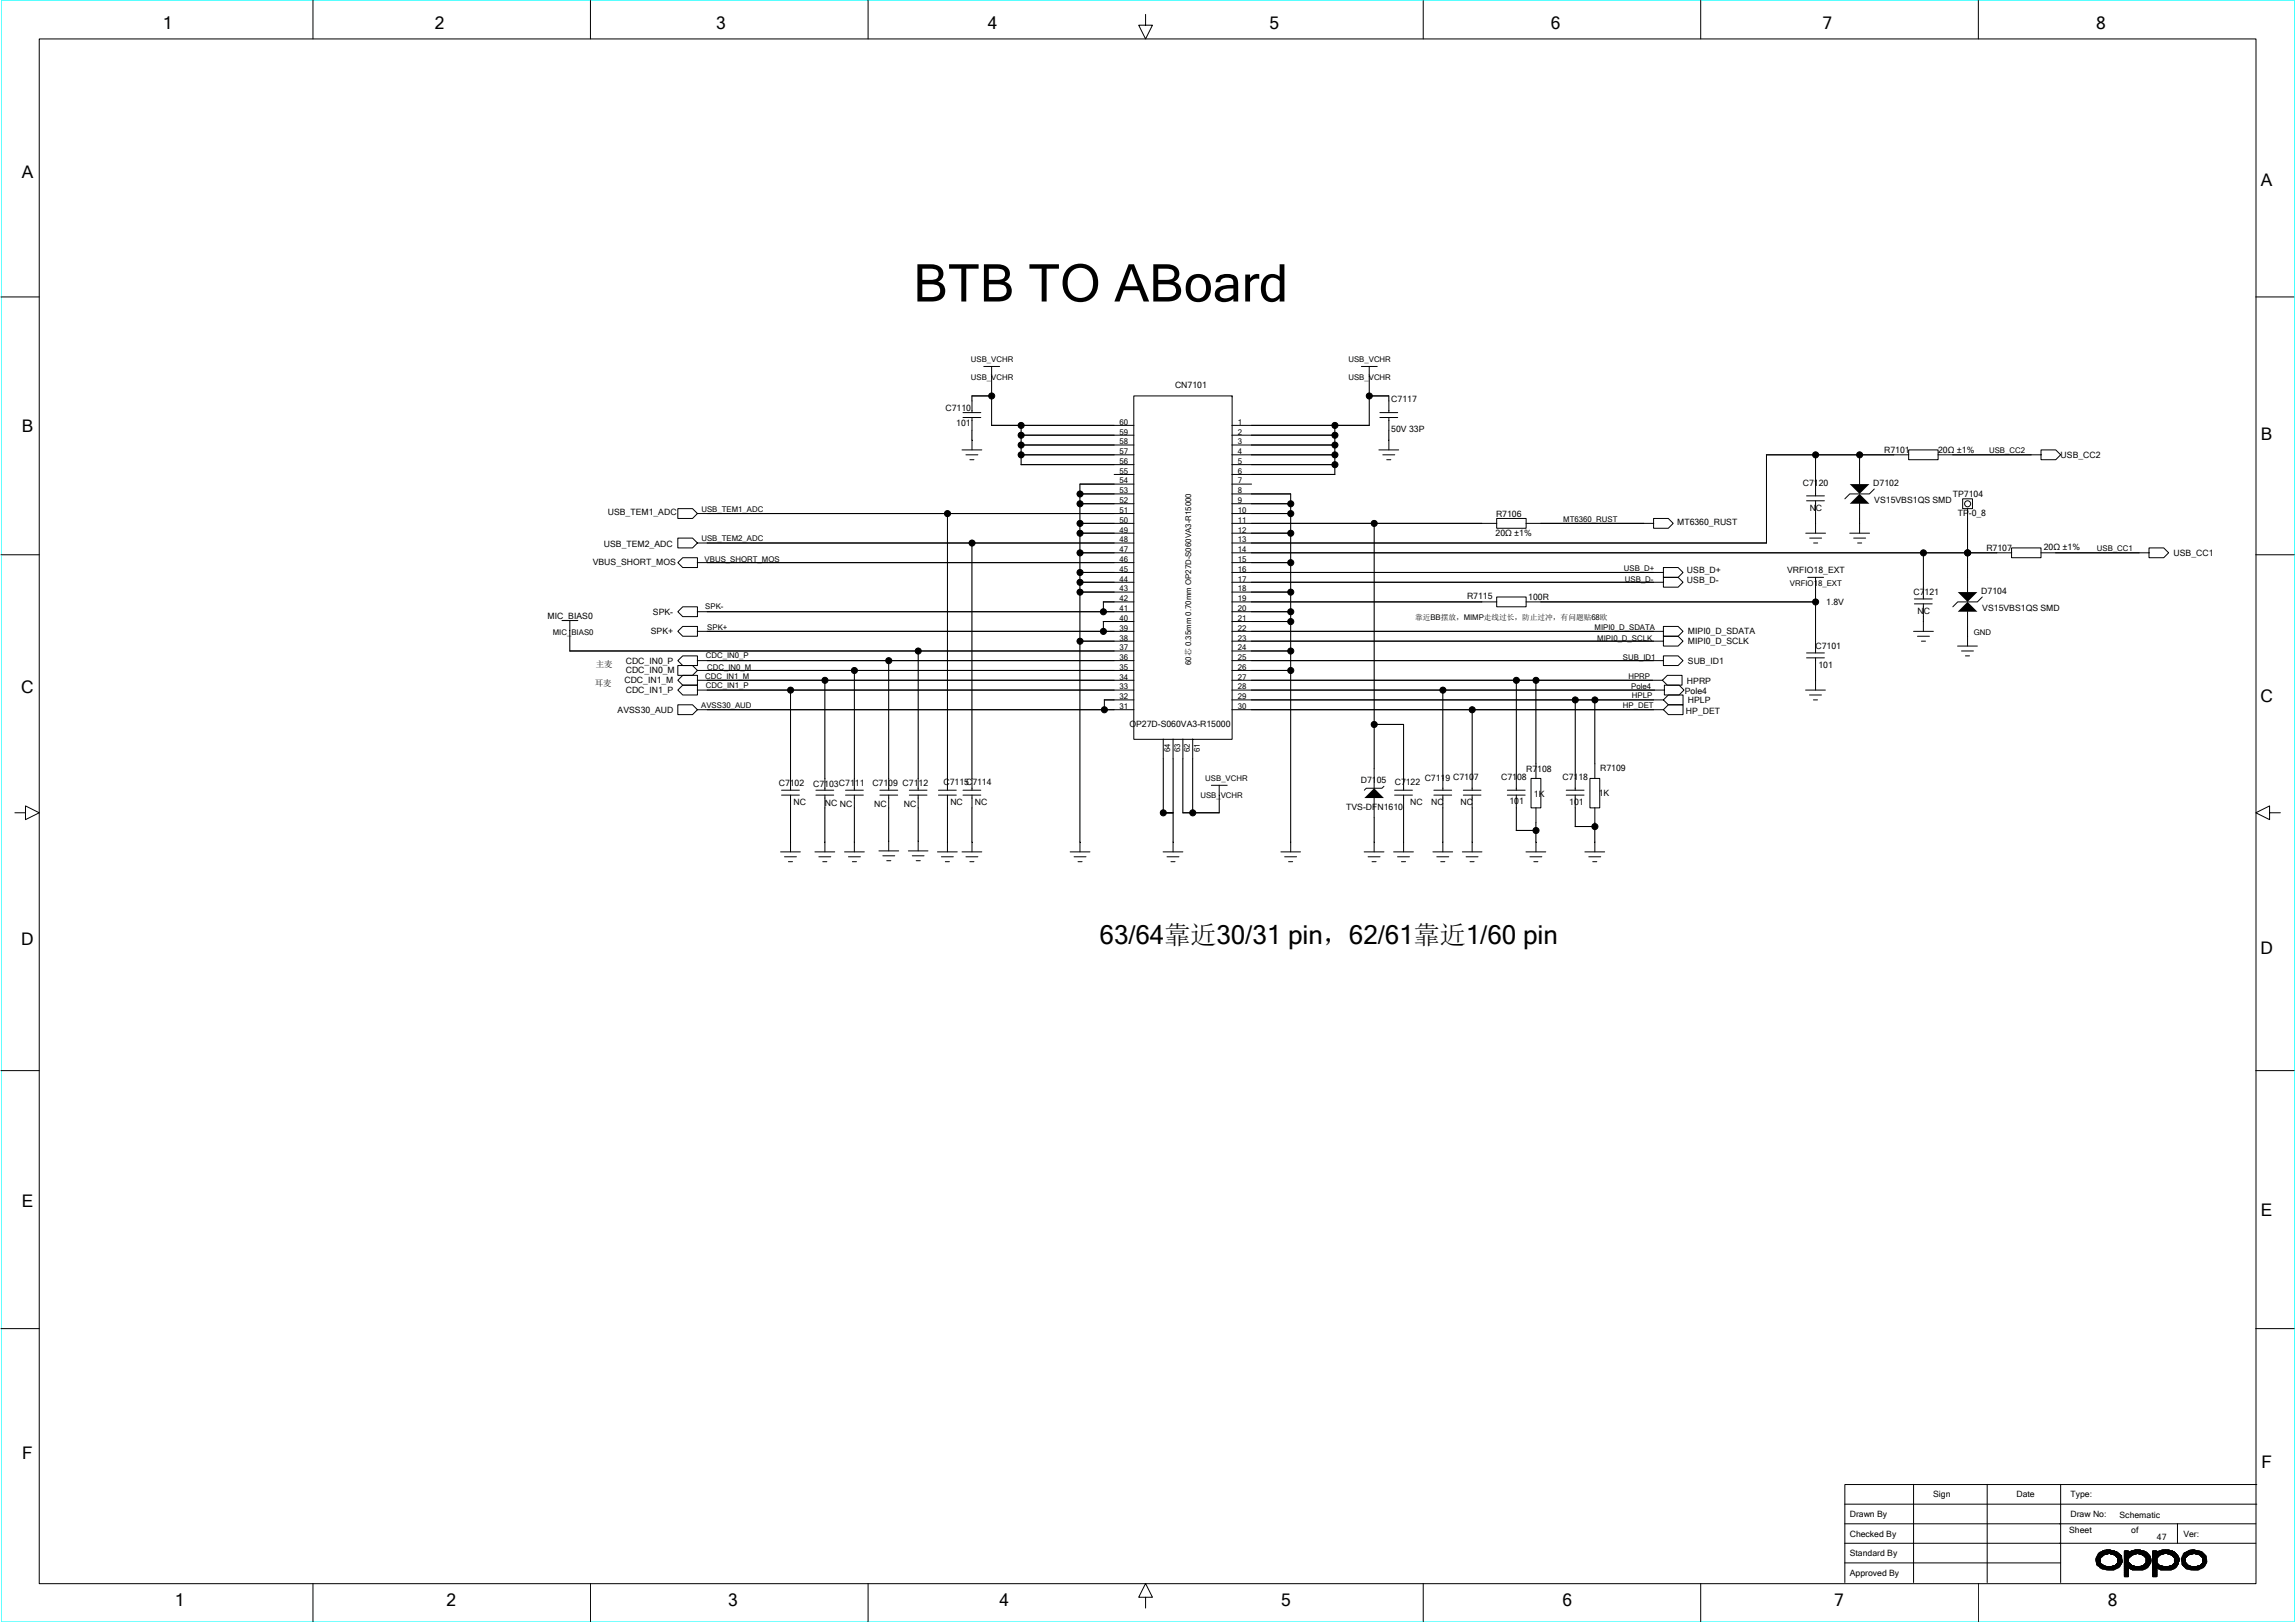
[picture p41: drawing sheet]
<svg xmlns="http://www.w3.org/2000/svg" width="297mm" height="210mm" viewBox="0 0 297 210" stroke-linecap="round" stroke-linejoin="round" font-family="sans-serif">
<defs><g id="words">
<text font-size="6.7" x="118.1" y="39">BTB TO ABoard</text>
<text font-size="3.4" x="142.3" y="122.2">63/64靠近30/31 pin，62/61靠近1/60 pin</text>
<g font-size="2.2">
<text x="21.1" y="3.8">1</text>
<text x="56.2" y="3.8">2</text>
<text x="92.7" y="3.8">3</text>
<text x="127.8" y="3.8">4</text>
<text x="164.2" y="3.8">5</text>
<text x="200.6" y="3.8">6</text>
<text x="235.8" y="3.8">7</text>
<text x="271.2" y="3.8">8</text>
<text x="2.8" y="23">A</text>
<text x="292.5" y="24.1">A</text>
<text x="2.8" y="55.8">B</text>
<text x="292.5" y="57">B</text>
<text x="2.7" y="89.7">C</text>
<text x="292.4" y="90.8">C</text>
<text x="2.7" y="122.3">D</text>
<text x="292.4" y="123.5">D</text>
<text x="2.8" y="156.2">E</text>
<text x="292.5" y="157.3">E</text>
<text x="2.9" y="188.8">F</text>
<text x="292.6" y="189.9">F</text>
<text x="22.6" y="207.8">1</text>
<text x="57.8" y="207.8">2</text>
<text x="94.2" y="207.8">3</text>
<text x="129.3" y="207.8">4</text>
<text x="165.7" y="207.8">5</text>
<text x="202.2" y="207.8">6</text>
<text x="237.3" y="207.8">7</text>
<text x="272.7" y="207.8">8</text>
</g>
<g font-size="1.1">
<text x="122.3" y="53.1">C7110</text>
<text x="152" y="50.2">CN7101</text>
<text x="180" y="52">C7117</text>
<text x="123.7" y="55.2">101</text>
<text x="180" y="55.9">50V 33P</text>
<text x="243.8" y="58.6">R7101</text>
<text x="250.7" y="58.6">20Ω ±1%</text>
<text x="266.6" y="59.2">USB_CC2</text>
<text x="233.2" y="62.9">C7120</text>
<text x="242.4" y="62.9">D7102</text>
<text x="242.5" y="65">VS15VBS1QS SMD</text>
<text x="252.6" y="64.3">TP7104</text>
<text x="78.1" y="70.8">USB_TEM2_ADC</text>
<text x="78.6" y="66.6">USB_TEM1_ADC</text>
<text x="193.5" y="69.4">20Ω ±1%</text>
<text x="193.5" y="66.8">R7106</text>
<text x="217" y="67.9">MT6360_RUST</text>
<text x="234.1" y="66.1">NC</text>
<text x="253.3" y="66.8">TP-0_8</text>
<text x="257" y="71.2">R7107</text>
<text x="264.4" y="71.2">20Ω ±1%</text>
<text x="281.2" y="71.9">USB_CC1</text>
<text x="76.7" y="73.1">VBUS_SHORT_MOS</text>
<text x="189.8" y="77.5">R7115</text>
<text x="197.7" y="77.6">100R</text>
<text x="218.2" y="75.5">USB_D-</text>
<text x="218.2" y="74.2">USB_D+</text>
<text x="231.2" y="74.1">VRFIO18_EXT</text>
<text x="247.6" y="77">C7121</text>
<text x="256.3" y="76.9">D7104</text>
<text x="70.8" y="80.1">MIC_BIAS0</text>
<text x="84.2" y="82.1">SPK+</text>
<text x="84.5" y="79.5">SPK-</text>
<text x="218.4" y="83.4">MIPI0_D_SCLK</text>
<text x="218.4" y="82.1">MIPI0_D_SDATA</text>
<text x="234.9" y="84">C7101</text>
<text x="236.3" y="78.3">1.8V</text>
<text x="248.1" y="79.4">NC</text>
<text x="256.5" y="79">VS15VBS1QS SMD</text>
<text x="76.9" y="88.8">耳麦</text>
<text x="77.1" y="86.3">主麦</text>
<text x="80.8" y="88.4">CDC_IN1_M</text>
<text x="81" y="89.7">CDC_IN1_P</text>
<text x="81" y="85.9">CDC_IN0_P</text>
<text x="81" y="87.1">CDC_IN0_M</text>
<text x="218" y="89.8">Pole4</text>
<text x="218.2" y="88.5">HPRP</text>
<text x="218.4" y="85.9">SUB_ID1</text>
<text x="235.3" y="86.4">101</text>
<text x="79.9" y="92.2">AVSS30_AUD</text>
<text x="146.1" y="94.1">OP27D-S060VA3-R15000</text>
<text x="218.1" y="92.4">HP_DET</text>
<text x="218.4" y="91">HPLP</text>
<text x="100.7" y="101.7">C7102</text>
<text x="105.2" y="101.9">C7103C7111</text>
<text x="112.9" y="101.7">C7109 C7112</text>
<text x="122.1" y="101.6">C7115C7114</text>
<text x="176.1" y="101.3">D7105</text>
<text x="180.4" y="101.6">C7122</text>
<text x="184.3" y="101.1">C7119 C7107</text>
<text x="194.2" y="100.9">C7108</text>
<text x="197.4" y="99.8">R7108</text>
<text x="202.1" y="101">C7118</text>
<text x="207" y="99.7">R7109</text>
<text x="102.7" y="104.1">NC</text>
<text x="106.7" y="104.3">NC NC</text>
<text x="113.1" y="104.4">NC</text>
<text x="116.9" y="104.4">NC</text>
<text x="123" y="104.1">NC</text>
<text x="126.1" y="104.1">NC</text>
<text x="174.2" y="104.8">TVS-DFN1610</text>
<text x="182.4" y="104.2">NC</text>
<text x="185.1" y="104.1">NC</text>
<text x="189" y="104.1">NC</text>
<text x="195.3" y="104">101</text>
<text x="198.5" y="103.1">1K</text>
<text x="203" y="104.1">101</text>
<text x="206.8" y="103">1K</text>
<text x="239.3" y="196.3">Drawn By</text>
<text x="250.1" y="193.7">Sign</text>
<text x="260.9" y="193.7">Date</text>
<text x="267.9" y="193.7">Type:</text>
<text x="267.9" y="196.3">Draw No:</text>
<text x="274.2" y="196.4">Schematic</text>
<text x="239.3" y="198.8">Checked By</text>
<text x="239.3" y="201.3">Standard By</text>
<text x="239.3" y="203.9">Approved By</text>
<text x="267.7" y="198.3">Sheet</text>
<text x="275.7" y="198.3">of</text>
<text x="279" y="199.2">47</text>
<text x="282.5" y="198.8">Ver:</text>
</g>
<g font-size="1">
<text x="125.6" y="46.9">USB_VCHR</text>
<text x="174.5" y="46.9">USB_VCHR</text>
<text x="125.6" y="49.1">USB_VCHR</text>
<text x="174.5" y="49.1">USB_VCHR</text>
<text x="144.8" y="54.9">60</text>
<text x="144.8" y="58.8">57</text>
<text x="144.8" y="56.2">59</text>
<text x="144.8" y="57.5">58</text>
<text x="160.1" y="54.9">1</text>
<text x="160.1" y="58.8">4</text>
<text x="160.1" y="57.5">3</text>
<text x="160.1" y="56.2">2</text>
<text x="257.3" y="58.6">USB_CC2</text>
<text x="144.8" y="61.3">55</text>
<text x="144.8" y="65.1">52</text>
<text x="144.8" y="60">56</text>
<text x="144.8" y="62.5">54</text>
<text x="144.8" y="63.8">53</text>
<text x="160.1" y="60">5</text>
<text x="160.1" y="61.3">6</text>
<text x="160.1" y="62.5">7</text>
<text x="160.1" y="63.8">8</text>
<text x="160.1" y="65.1">9</text>
<text x="90.7" y="66.2">USB_TEM1_ADC</text>
<text x="90.7" y="70">USB_TEM2_ADC</text>
<text x="144.8" y="68.9">49</text>
<text x="144.8" y="66.4">51</text>
<text x="144.8" y="67.6">50</text>
<text x="144.8" y="71.4">47</text>
<text x="144.8" y="70.2">48</text>
<text x="160.1" y="70.2">13</text>
<text x="160.1" y="66.4">10</text>
<text x="160.1" y="67.6">11</text>
<text x="160.1" y="68.9">12</text>
<text x="160.1" y="71.4">14</text>
<text x="202.2" y="67.5">MT6360_RUST</text>
<text x="271.3" y="71.3">USB_CC1</text>
<text x="91.2" y="72.7">VBUS_SHORT_MOS</text>
<text x="144.8" y="74">45</text>
<text x="144.8" y="77.8">42</text>
<text x="144.8" y="75.2">44</text>
<text x="144.8" y="76.5">43</text>
<text x="144.8" y="72.7">46</text>
<text x="160.1" y="77.8">19</text>
<text x="160.1" y="76.5">18</text>
<text x="160.1" y="75.2">17</text>
<text x="160.1" y="72.7">15</text>
<text x="160.1" y="74">16</text>
<text x="210.1" y="73.9">USB_D+</text>
<text x="210.2" y="75.2">USB_D-</text>
<text x="231.6" y="75.8">VRFIO18_EXT</text>
<text x="71.5" y="82.1">MIC_BIAS0</text>
<text x="91.2" y="78.8">SPK-</text>
<text x="91.5" y="81.5">SPK+</text>
<text x="144.8" y="81.6">39</text>
<text x="144.8" y="79.1">41</text>
<text x="144.8" y="80.3">40</text>
<text x="144.8" y="82.9">38</text>
<text x="160.1" y="82.9">23</text>
<text x="160.1" y="80.3">21</text>
<text x="160.1" y="79.1">20</text>
<text x="160.1" y="81.6">22</text>
<text x="183.1" y="80.2">靠近BB摆放，MIMP走线过长，防止过冲，有问题贴68欧</text>
<text x="206.3" y="81.5">MIPI0_D_SDATA</text>
<text x="206.6" y="82.9">MIPI0_D_SCLK</text>
<text x="255.4" y="82.1">GND</text>
<text x="91.2" y="87.8">CDC_IN1_M</text>
<text x="91.3" y="89.1">CDC_IN1_P</text>
<text x="91.3" y="85.1">CDC_IN0_P</text>
<text x="91.5" y="86.7">CDC_IN0_M</text>
<text x="144.8" y="89.2">33</text>
<text x="144.8" y="84.1">37</text>
<text x="144.8" y="87.9">34</text>
<text x="144.8" y="86.7">35</text>
<text x="144.8" y="85.4">36</text>
<text x="154.1" y="86.1" transform="rotate(-90 154.1 86.1)">60芯 0.35mm 0.70mm OP27D-S060VA3-R15000</text>
<text x="160.1" y="86.7">26</text>
<text x="160.1" y="87.9">27</text>
<text x="160.1" y="84.1">24</text>
<text x="160.1" y="85.4">25</text>
<text x="160.1" y="89.2">28</text>
<text x="210" y="85.4">SUB_ID1</text>
<text x="210.7" y="87.8">HPRP</text>
<text x="211" y="89.2">Pole4</text>
<text x="90.7" y="91.6">AVSS30_AUD</text>
<text x="144.8" y="90.5">32</text>
<text x="144.8" y="91.7">31</text>
<text x="160.1" y="91.7">30</text>
<text x="160.1" y="90.5">29</text>
<text x="210" y="91.6">HP_DET</text>
<text x="211.1" y="90.3">HPLP</text>
<text x="151.4" y="97.3" transform="rotate(-90 151.4 97.3)">64</text>
<text x="152.7" y="97.3" transform="rotate(-90 152.7 97.3)">63</text>
<text x="153.9" y="97.3" transform="rotate(-90 153.9 97.3)">62</text>
<text x="155.2" y="97.3" transform="rotate(-90 155.2 97.3)">61</text>
<text x="155.9" y="101">USB_VCHR</text>
<text x="155.3" y="103.3">USB_VCHR</text>
</g>
</g></defs>
<path d="M.1 0h296.8v209.8h-296.8z" fill="none" stroke="#0ff" stroke-width=".13"/>
<g fill="none" stroke="#000" stroke-width=".13">
<path d="M5.1 5h286.8v199.9h-286.8zM40.5 .1v4.9M76.4 .1v4.9M112.3 .1v4.9M148.2 1.9v1.4h.9l-.9 1.7-.9-1.7h.9M184.1 .1v4.9M220 .1v4.9M255.9 .1v4.9M.1 38.4h5M291.8 38.4h5M124.5 58.2h2.5M124.6 54h2.3"/>
<path d="M124.6 53.4h2.3M125 58.8h1.5M125.5 59.5h.5M125.7 51.2h2.6M125.7 51.2v2.2M125.7 54v4.2M127.3 47.4h2M128.3 47.4v7.7l18.4-.1M132.1 58.8h14.6M132.1 57.6h14.6M132.1 56.3h14.6M132.1 55v5.1h14.6"/>
<path d="M146.7 51.2h12.7v44.5h-12.7zM159.4 56.3h13.3M159.4 51.2h.1M172.7 58.8h-13.3M172.7 57.6h-13.3M172.7 55v6.4M176.1 47.4h2.1M177.1 51.2h2.6v2.2M177.1 47.4v7.7l-17.7-.1M178.4 58.2h2.6M178.5 54h2.3M178.5 53.4h2.3"/>
<path d="M178.9 58.8h1.5M179.4 59.5h.5M179.7 54v4.2M228.5 58.8h18.4M228.5 58.8v11.5M234.9 58.8v5.4M240.6 58.8v3.9M246.9 58.2h3.8v1.3h-3.8zM250.7 58.8h13.4M264.1 58.2h1.9l.6 .6-.6 .7h-1.9zM.1 71.8h5M87.7 65.8h1.9l.6 .6-.6 .7h-1.9z"/>
<path d="M87.7 69.6h1.9l.6 .7-.6 .6h-1.9zM88.3 78.5h1.9v1.3h-1.9l-.6-.7zM88.3 72.2h1.9v1.2h-1.9l-.6-.6zM90.2 66.4h56.5M90.2 79.1h56.5M90.2 72.8h56.5M90.2 70.3h56.5M122.6 66.4v35.8M125.7 70.3v31.9M139.7 75.3h7M139.7 74.1h7M139.7 71.5h7"/>
<path d="M139.7 67.7h7M139.7 69h7M139.7 76.6h7M139.7 63.9h7M139.7 65.2h7M139.7 62.6h7M139.7 62.6v47.6M144.1 61.4h2.6M146.7 77.9h-4v1.3M159.4 63.9h7.6v46.3M159.4 62.6h2.5M167 79.1h-7.6"/>
<path d="M167 72.8h-7.6M167 69h-7.6M167 66.4h-7.6M167 76.6h-7.6M167 65.2h-7.6M172.7 60.1h-13.3M172.7 61.4h-13.3M177.8 67.7v34.3M193.6 67.1h3.8v1.2h-3.8zM193.6 77.2h3.8v1.3h-3.8zM193.7 77.9h-34.3M193.7 67.7h-34.3"/>
<path d="M197.4 77.9h37.5M197.4 67.7h16.5M213.9 67.1h1.9l.7 .6-.7 .6h-1.9zM215.2 74.7h1.9l.6 .6-.6 .7h-1.9zM215.2 73.4h1.9l.6 .7-.6 .6h-1.9zM215.2 75.3h-55.8M215.2 74.1h-55.8M228.5 70.3h-69.1M233.6 69h2.6M233.7 64.8h2.3M233.7 64.2h2.3M233.9 74.7h2"/>
<path d="M234.1 69.6h1.6M234.6 70.3h.6M234.9 74.7v9.8M234.9 64.8v4.2M239.3 69h2.6M239.8 69.6h1.6M240.3 70.3h.6M240.6 65.2v3.8M242.5 63.3l-.7 .6h-2.5l-.6 .6M247.7 78.1h2.3M247.7 77.5h2.3M248.8 71.5v6"/>
<path d="M248.8 78.1v3.6M253.9 64.5h1.3v1.3h-1.3zM254.5 65.8v10.8M254.5 79.1v4.5M256.5 77.2l-.7 .7h-2.5l-.7 .6M260.2 70.9h3.9v1.3h-3.9zM260.3 71.5h-100.9M264 71.5h14M278 70.9h1.9l.7 .6-.7 .7h-1.9zM291.8 71.8h5M72.7 80.3h2.1M73.7 84.2h73"/>
<path d="M73.7 80.3v3.9M87.7 85.5l.6-.6h1.9v1.2h-1.9zM87.7 86.1h1.9l.6 .6-.6 .7h-1.9zM87.7 91.2h1.9l.6 .6-.6 .7h-1.9zM88.3 88.6h1.9v1.3h-1.9l-.6-.6zM88.3 87.4h1.9v1.2h-1.9l-.6-.6zM88.3 81h1.9v1.3h-1.9l-.6-.6zM90.2 85.5h56.5M90.2 86.7h56.5M90.2 81.7h56.5M90.2 91.8h56.5M90.2 89.3h56.5"/>
<path d="M90.2 88h56.5M102.3 89.3v12.9M106.7 88v14.2M110.5 86.7v15.5M115 85.5v16.7M118.8 84.2v18M139.7 83h7M146.7 90.6h-3.8v1.2M146.7 80.4h-4v1.3M150.5 95.6v9.6M151.8 95.6v14.6M153 95.6v9.6"/>
<path d="M154.3 95.6v9.6M167 86.7h-7.6M167 80.4h-7.6M167 84.2h-7.6M177.8 93.7h3.8v8.5M186.7 89.3v12.9M190.5 91.8v10.4M196.2 88v14.2M198.7 88v12.7M203.8 90.6v11.6M206.3 90.6v10.1M215.1 88h-55.7"/>
<path d="M215.2 82.3h1.9l.6 .7-.6 .6h-1.9zM215.2 81h1.9l.6 .7-.6 .6h-1.9zM215.2 84.9h1.9l.6 .6-.6 .6h-1.9zM215.2 85.5h-55.8M215.2 83h-55.8M215.2 81.7h-55.8M215.2 91.8h-55.8M215.2 90.6h-55.8M215.3 88.6h1.9l.7 .7-.7 .6h-1.9zM215.3 89.3h-55.9M215.7 87.4h1.9v1.2h-1.9l-.6-.6zM215.8 89.9h1.9v1.3h-1.9l-.6-.6z"/>
<path d="M215.8 91.2h1.9v1.3h-1.9l-.6-.7zM233.6 89.3h2.6M233.7 85.1h2.3M233.7 84.5h2.3M234.1 89.9h1.5M234.6 90.6h.5M234.9 85.1v4.2M247.6 81.7h2.5M248.1 82.3h1.5M248.6 83h.5M253.3 83.6h2.5M253.8 84.2h1.5"/>
<path d="M254.3 84.9h.5M1.9 105.2h1.4v-.9l1.8 .9-1.8 .8v-.8M101 110.2h2.5M101.1 102.9h2.3M101.1 102.2h2.3M101.5 110.8h1.5M102 111.5h.5M102.3 102.9v7.3M105.4 110.2h2.6M105.6 102.9h2.3M105.6 102.2h2.3M105.9 110.8h1.6"/>
<path d="M106.4 111.5h.6M106.7 102.9v7.3M109.3 110.2h2.5M109.4 102.9h2.3M109.4 102.2h2.3M109.8 110.8h1.5M110.3 111.5h.5M110.5 102.9v7.3M113.7 110.1h2.6M113.8 102.9h2.3M113.8 102.2h2.3M114.2 110.7h1.6"/>
<path d="M114.7 111.4h.5M115 102.9v7.2M117.5 110.1h2.6M117.6 102.9h2.3M117.6 102.2h2.3M118 110.7h1.5M118.5 111.4h.6M118.8 102.9v7.2M121.3 110.2h2.5M121.4 102.9h2.3M121.4 102.2h2.3M121.8 110.8h1.5"/>
<path d="M122.3 111.5h.5M122.6 102.9v7.3M124.5 110.2h2.5M124.6 102.9h2.3M124.6 102.2h2.3M125 110.8h1.5M125.5 111.5h.5M125.7 102.9v7.3M138.4 110.2h2.6M139 110.8h1.5M139.5 111.5h.5M150.5 105.2h1.3"/>
<path d="M150.5 110.2h2.5M151 110.8h1.5M151.5 111.5h.5M153 105.2h4.7M156.7 101.6h2.1M157.7 101.6v3.6M165.7 110.2h2.6M166.2 110.8h1.5M166.7 111.5h.5M176.5 110.2h2.5M177 110.8h1.5M177.5 111.5h.5"/>
<path d="M177.8 103.2v7M179 101.7l-.2 .3h-2l-.3 .2M180.3 110.2h2.6M180.4 102.9h2.3M180.4 102.2h2.3M180.8 110.8h1.5M181.3 111.5h.5M181.6 102.9v7.3M185.4 110.2h2.5M185.5 102.9h2.3M185.5 102.2h2.3M185.9 110.8h1.5"/>
<path d="M186.4 111.5h.5M186.7 102.9v7.3M189.2 110.2h2.5M189.3 102.9h2.3M189.3 102.2h2.3M189.7 110.8h1.5M190.2 111.5h.5M190.5 102.9v7.3M195 102.9h2.3M195 102.2h2.3M196.1 107.4h2.6M196.2 102.9v4.6"/>
<path d="M197.4 110.2h2.6M197.9 110.8h1.6M198.1 100.7h1.2v3.8h-1.2zM198.4 111.5h.6M198.7 104.5v5.7M202.6 102.9h2.3M202.6 102.2h2.3M203.8 106.9h2.5M203.8 102.9v4.1M205 110.2h2.6M205.5 110.8h1.6M205.7 100.7h1.3v3.8h-1.3z"/>
<path d="M206.1 111.5h.5M206.3 104.5v5.7M293.6 105.2v-.9l-1.8 .9 1.8 .8v-.8h1.4M.1 138.5h5M291.8 138.5h5M.1 171.9h5M291.8 171.9h5M238.7 194.6h53.3M247.6 192v12.7M257.1 192v12.7M266.6 192v12.7M281.7 197.1v2.6"/>
<path d="M291.8 199.7h-53.1M291.8 197.1h-53.1M292 192.1h-53.3v12.6M40.5 204.9v4.9M76.4 204.9v4.9M112.3 204.9v4.9M148.2 206.7h.9l-.9-1.8-.9 1.8h.9v1.3M184.1 204.9v4.9M220 204.9v4.9M238.7 202.2h27.9M255.9 204.9v4.9M271.1 201.6h.7"/>
<path d="M271.1 201.7h.6M271.1 201.8h.6M271.1 202h.6M271.1 202.1h.6M271.3 201.3h.8M271.3 202.3h.6M271.3 202.5h.8M271.3 202.2h.4M271.3 201.4v1.1M271.4 202.6h.8M271.4 202.5v-1.3v1.4h.7M271.5 202.2v.4h.8"/>
<path d="M271.5 200.9a2.21 2.21 0 0 1 3 .4l.1 .8-.4 .6-.8 .4h-.6l-.9-.1-.6-.5-.1-.8zM271.5 201v1.6v-1.5v.1M271.7 201.6l.5-.4 .6-.3 .8 .3 .4 .4v.6l-.4 .4-.8 .1-.6-.1-.5-.4zM271.7 200.9v1.8M271.7 200.8h2.2M271.8 200.8v.7M271.8 202.3v.5M271.9 202.5v.5h1.9M271.9 200.8v.6h-.6M272.1 202.4v.6M272.1 200.7v.5M272.1 200.7h1.4"/>
<path d="M272.2 200.7v.5h-.8M272.3 202.6v.4M272.3 200.7v.4M272.3 200.6h.8M272.4 202.7v.4M272.4 200.7v.4M272.5 203.1h1.1M272.6 202.7v.4M272.6 200.5v.6M272.7 202.7v.4M272.7 200.5v.6h-1.3M272.8 202.7v.4"/>
<path d="M272.8 200.5v.4M272.9 202.7v.4M272.9 200.5v.4M273.1 202.7v.4M273.1 200.5v.6h1.1M273.2 202.7v.4M273.2 200.7v.4M273.3 202.6v.5M273.3 200.7v.4M273.4 202.6h.9M273.4 202.6v.5M273.4 200.7v.4"/>
<path d="M273.4 201.2h1M273.6 202.6v.4M273.6 200.7v.5M273.7 200.8v.5h.8M273.7 202.4v.6h-1.5v-.4M273.8 200.8v.6h.7M273.8 202.3v.5M273.9 201.8h.7M273.9 202h.7M273.9 202.1h.7M273.9 202.2h.6M273.9 201.7h.6"/>
<path d="M274 202.2v.6M274 200.8v.8h.5M274 200.9h-2.5M274.1 200.9v1.9h-2.5M274.2 201v1.7h-2.6M274.3 201.2v1.3h-.6M274.5 201.3v1h-.7M274.8 200.8h2.8M274.8 200.9h3M274.8 203h.6M274.8 203.1h.6M274.8 200.7h.6"/>
<path d="M274.8 203.2h.6M274.8 203.3h.6M274.8 203.5h.6M274.8 203.6h.6M274.8 203.7h.6M274.8 203.9h.6M274.8 201.2h1.2M274.8 202.6h1.1M274.8 202.5h.9M274.8 202.3h.8M274.8 202.2h.7M274.8 201.6h.6"/>
<path d="M274.8 201.7h.6M274.8 201.8h.6M274.8 202h.6M274.8 202.1h.6M274.8 200.7h.6v.2v-.1h.1a2.27 2.27 0 0 1 2.3 .1 1.03 1.03 0 0 1 .2 1.6l-.2 .3-.5 .3h-1.4l-.5-.3v1.2h-.6zM274.8 200.7v3.3M275 200.7v3.3M275.1 200.7v3.3M275.2 200.7v3.3M275.4 201.6l.5-.4 .6-.3 .8 .3 .3 .4v.6l-.3 .4-.8 .1-.6-.1-.5-.4zM275.4 200.7v3.3h-.6M275.5 200.8v.8"/>
<path d="M275.5 202.2v.6M275.6 200.8v.6h-.8M275.6 202.3v.7h2M275.7 200.7h1.7M275.7 200.7v.6h-.9M275.7 202.4v.6M275.9 200.7v.5M275.9 202.6v.5h1.4v-.5M276 200.7v.4M276 202.6v.5M276.1 202.6v.5M276.1 200.5v.6"/>
<path d="M276.2 200.6h.7M276.2 202.7v.4M276.2 200.5v.6h-1.4M276.4 202.7v.4M276.4 200.5v.6M276.5 202.7v.4M276.5 200.5v.4M276.6 202.7v.4M276.6 200.5v.6M276.7 201.1h1.2M276.8 202.7v.4M276.8 200.5v.6"/>
<path d="M276.9 202.7v.4M276.9 200.5v.6M277 202.6v.5M277 200.7v.4M277.1 201.2h.9v1.4M277.1 202.6h.8M277.1 202.6v.5M277.1 200.7v.4M277.3 200.7v.5M277.4 202.5h.6M277.4 202.4v.6M277.4 200.7v.6h.7v1h-.6"/>
<path d="M277.5 202.3v.7M277.5 200.8v.6h.6M277.6 202.2h.7M277.6 201.7h.7M277.6 201.8h.7M277.6 202.1h.7M277.6 202.2v.6M277.6 200.8v.8h.5M277.8 200.9v1.9h-3M277.9 201v1.7h-3.1M278.3 201.8v.2h-.7M278.5 203h.5"/>
<path d="M278.5 203.1h.5M278.5 203.2h.5M278.5 203.3h.5M278.5 203.5h.5M278.5 203.6h.5M278.5 203.7h.5M278.5 203.9h.5M278.5 200.9h3M278.5 200.8h2.8M278.5 200.7h.5M278.5 201.2h1M278.5 202.6h1"/>
<path d="M278.5 202.5h.8M278.5 202.3h.7M278.5 202.2h.5M278.5 201.6h.5M278.5 201.7h.5M278.5 201.8h.5M278.5 202h.5M278.5 202.1h.5M278.5 200.7h.5v.2v-.1h.2a2.17 2.17 0 0 1 2.4 .3l.1 .2a.49 .49 0 0 1 .1 .8v.2a1.37 1.37 0 0 1-.9 .8h-1.4l-.5-.3v1.2h-.5zM278.5 200.7v3.3M278.7 200.7v3.3M278.8 200.7v3.3"/>
<path d="M278.9 200.7v3.3M279 200.7v3.3h-.5M279.2 202.3v.5M279.2 200.8v.6h-.7M279.3 202.4v.6h2M279.3 200.7v.6h-.8M279.4 200.7h1.7M279.4 202.6v.4M279.4 200.7v.5M279.4 201.2l.8-.3 .7 .3 .4 .4v.6l-.4 .4-.7 .1-.8-.1-.4-.4v-.6zM279.5 202.6v.5M279.5 200.7v.4"/>
<path d="M279.7 202.6v.5M279.7 200.5v.6M279.8 202.6v.5M279.8 200.5v.6h-1.3M279.9 202.7v.4M279.9 200.5v.6M280.1 202.7v.4M280.1 200.5v.4M280.2 202.7v.4M280.2 200.5v.4M280.3 202.7v.4M280.3 200.5v.4"/>
<path d="M280.4 201.1h1.2M280.4 202.7v.4M280.4 200.5v.6M280.6 202.7v.4M280.6 200.5v.6M280.7 202.6v.5M280.7 200.5v.6M280.8 201.2h.9v1.4M280.8 202.6v.5M280.8 200.7v.4M280.8 202.6h.8M280.9 202.6v.5h-1.4"/>
<path d="M280.9 200.7v.5M281 202.5h.7M281.1 202.4v.6M281.1 200.7v.6h.7v1h-.6M281.2 202.3v.7M281.2 200.8v.6h.6M281.3 201.6h.7M281.3 201.7h.7M281.3 201.8h.7M281.3 202h.7M281.3 202.2h.6M281.3 202.1h.5"/>
<path d="M281.3 200.8v2M281.4 200.9v1.9h-2.9M281.6 201v1.7h-3.1M282.2 201.7h.5M282.2 201.8h.5M282.2 202h.5M282.3 201.6h.4M282.3 202.3h.6M282.3 202.2h.4M282.3 201.3v1.2h.7M282.3 202.1h.4M282.4 201.2h.8"/>
<path d="M282.5 201v1.6h.7M282.6 200.9h2.4M282.6 200.9v1.8h2.5v-1.7M282.6 200.9a2.03 2.03 0 0 1 2.8 .4l.1 .8-.4 .6-.8 .4-1.5-.1-.5-.5-.1-.8zM282.7 201.6l.4-.4 .7-.3 .8 .3 .4 .4v.6a1.52 1.52 0 0 1-2.3 0zM282.7 200.9v1.9h2.3M282.8 200.8h2.1M282.8 202.2v.8h1.8v-.4M282.8 200.8v.6h-.5M283 202.3v.7M283 200.8v.5h-.6M283.1 200.7h1.2"/>
<path d="M283.1 202.4v.6M283.1 200.7v.5M283.2 202.6v.4M283.2 200.7v.4M283.3 200.6h.7M283.3 202.6v.5M283.3 200.7v.4M283.5 200.7v.4M283.6 202.7v.4M283.6 200.5v.6h-1M283.7 202.7v.4M283.7 200.5v.6"/>
<path d="M283.8 202.7v.4M283.8 200.5v.4M284 202.7v.4M284 200.5v.6M284.1 201.1h1M284.1 200.7v.4M284.1 202.7v.4M284.2 200.7v.4M284.2 202.7v.4M284.3 200.7v.4M284.3 202.6v.5M284.5 200.7v.4"/>
<path d="M284.5 202.6v.5h-1v-.4M284.6 201.2h.6v1.4h-.9M284.6 200.7v.5M284.7 202.5h.5M284.7 200.8v.5h.7v1h-.6M284.7 202.4v.6M284.9 200.8v.6h.5M284.9 202.3v.5M285 201.8h.5M285 202h.5M285 202.1h.5M285 202.2h.4"/>
<path d="M285 201.6h.4M285 201.7h.4M285 200.9v1.9"/>
<circle cx="128.3" cy="51.2" r=".39"/>
<circle cx="132.1" cy="58.9" r=".39"/>
<circle cx="132.1" cy="57.6" r=".39"/>
<circle cx="132.1" cy="55" r=".39"/>
<circle cx="132.1" cy="56.3" r=".39"/>
<circle cx="172.7" cy="58.9" r=".39"/>
<circle cx="172.7" cy="55" r=".39"/>
<circle cx="172.7" cy="57.6" r=".39"/>
<circle cx="172.7" cy="56.3" r=".39"/>
<circle cx="177.1" cy="51.2" r=".39"/>
<circle cx="234.9" cy="58.9" r=".39"/>
<circle cx="240.6" cy="58.9" r=".39"/>
<circle cx="122.6" cy="66.5" r=".39"/>
<circle cx="125.8" cy="70.3" r=".39"/>
<circle cx="139.7" cy="71.5" r=".39"/>
<circle cx="139.7" cy="69" r=".39"/>
<circle cx="139.7" cy="63.9" r=".39"/>
<circle cx="139.7" cy="65.2" r=".39"/>
<circle cx="139.7" cy="67.7" r=".39"/>
<circle cx="139.7" cy="74.1" r=".39"/>
<circle cx="139.7" cy="76.6" r=".39"/>
<circle cx="139.7" cy="75.3" r=".39"/>
<circle cx="142.8" cy="79.2" r=".39"/>
<circle cx="167" cy="72.8" r=".39"/>
<circle cx="167" cy="65.2" r=".39"/>
<circle cx="167" cy="76.6" r=".39"/>
<circle cx="167" cy="79.2" r=".39"/>
<circle cx="167" cy="69" r=".39"/>
<circle cx="167" cy="66.5" r=".39"/>
<circle cx="172.7" cy="60.1" r=".39"/>
<circle cx="177.8" cy="67.7" r=".39"/>
<circle cx="234.9" cy="77.9" r=".39"/>
<circle cx="248.8" cy="71.5" r=".39"/>
<circle cx="254.6" cy="71.5" r=".39"/>
<circle cx="254.6" cy="65.2" r=".39"/>
<circle cx="102.3" cy="89.3" r=".39"/>
<circle cx="106.7" cy="88" r=".39"/>
<circle cx="110.5" cy="86.7" r=".39"/>
<circle cx="115" cy="85.5" r=".39"/>
<circle cx="118.8" cy="84.2" r=".39"/>
<circle cx="139.7" cy="83" r=".39"/>
<circle cx="142.8" cy="81.7" r=".39"/>
<circle cx="142.9" cy="91.8" r=".39"/>
<circle cx="167" cy="86.7" r=".39"/>
<circle cx="167" cy="80.4" r=".39"/>
<circle cx="167" cy="84.2" r=".39"/>
<circle cx="177.8" cy="93.7" r=".39"/>
<circle cx="186.7" cy="89.3" r=".39"/>
<circle cx="190.5" cy="91.8" r=".39"/>
<circle cx="196.2" cy="88" r=".39"/>
<circle cx="198.7" cy="88" r=".39"/>
<circle cx="203.8" cy="90.6" r=".39"/>
<circle cx="206.3" cy="90.6" r=".39"/>
<circle cx="150.5" cy="105.2" r=".39"/>
<circle cx="154.3" cy="105.2" r=".39"/>
<circle cx="198.7" cy="107.4" r=".39"/>
<circle cx="206.3" cy="106.9" r=".39"/>
</g>
<g fill="#000">
<path d="M125.7 55.7v1.2zM125.7 51.2v.7zM132.1 58.8v1.3zM132.1 57.6v1.2zM132.1 56.3v1.3zM132.1 55v1.3zM172.7 55v1.3zM172.7 56.3v1.3zM172.7 57.6v1.2zM172.7 58.8v1.3zM179.7 55.7v1.2zM179.7 51.2v.7z"/>
<path d="M240.6 58.8v1.9zM139.7 67.7v1.3zM139.7 62.6v1.3zM139.7 63.9v1.3zM139.7 74.1v1.2zM139.7 75.3v1.3zM142.7 77.9v1.2zM142.7 77.9h1.4zM142.7 79.1h1.4zM167 79.1v1.3zM167 65.2v1.2zM167 63.9v1.3z"/>
<path d="M172.7 60.1v1.3zM234.9 66.4v1.3zM234.9 76v1.9zM240.6 67.1v.6zM248.8 79.8v.6zM142.7 80.4v1.3zM142.7 80.4h1.4zM142.7 81.7h1.4zM142.9 91.8h1.2zM142.9 90.6h1.2zM142.9 90.6v1.2zM234.9 86.7v1.3z"/>
<path d="M254.5 81v1.3zM150.5 105.2h1.3zM153 105.2h1.3zM198.7 107.4v1.5zM198.7 106.4v1zM206.3 106.4v.5z"/>
</g>
<g fill="#000">
<path d="M239.3 62.6h2.5l-1.2 1.3zM240.6 63.9l1.2 1.3h-2.5zM253.3 76.6h2.5l-1.3 1.3zM254.5 77.9l1.3 1.2h-2.5zM176.5 103.3l1.3-1.3 1.2 1.3z"/>
<circle cx="128.3" cy="51.2" r=".4"/>
<circle cx="132.1" cy="55" r=".4"/>
<circle cx="132.1" cy="58.8" r=".4"/>
<circle cx="132.1" cy="57.6" r=".4"/>
<circle cx="132.1" cy="56.3" r=".4"/>
<circle cx="172.7" cy="55" r=".4"/>
<circle cx="172.7" cy="57.6" r=".4"/>
<circle cx="172.7" cy="58.8" r=".4"/>
<circle cx="172.7" cy="56.3" r=".4"/>
<circle cx="177.1" cy="51.2" r=".4"/>
<circle cx="234.9" cy="58.8" r=".4"/>
<circle cx="240.6" cy="58.8" r=".4"/>
<circle cx="122.6" cy="66.4" r=".4"/>
<circle cx="125.8" cy="70.3" r=".4"/>
<circle cx="139.7" cy="65.2" r=".4"/>
<circle cx="139.7" cy="71.5" r=".4"/>
<circle cx="139.7" cy="63.9" r=".4"/>
<circle cx="139.7" cy="76.6" r=".4"/>
<circle cx="139.7" cy="74.1" r=".4"/>
<circle cx="139.7" cy="67.7" r=".4"/>
<circle cx="139.7" cy="69" r=".4"/>
<circle cx="139.7" cy="75.3" r=".4"/>
<circle cx="142.7" cy="79.1" r=".4"/>
<circle cx="167" cy="66.4" r=".4"/>
<circle cx="167" cy="79.1" r=".4"/>
<circle cx="167" cy="76.6" r=".4"/>
<circle cx="167" cy="72.8" r=".4"/>
<circle cx="167" cy="69" r=".4"/>
<circle cx="167" cy="65.2" r=".4"/>
<circle cx="172.7" cy="60.1" r=".4"/>
<circle cx="177.8" cy="67.7" r=".4"/>
<circle cx="234.9" cy="77.9" r=".4"/>
<circle cx="248.8" cy="71.5" r=".4"/>
<circle cx="254.5" cy="71.5" r=".4"/>
<circle cx="102.3" cy="89.3" r=".4"/>
<circle cx="106.7" cy="88" r=".4"/>
<circle cx="110.5" cy="86.7" r=".4"/>
<circle cx="115" cy="85.5" r=".4"/>
<circle cx="118.8" cy="84.2" r=".4"/>
<circle cx="139.7" cy="83" r=".4"/>
<circle cx="142.7" cy="81.7" r=".4"/>
<circle cx="142.9" cy="91.8" r=".4"/>
<circle cx="167" cy="80.4" r=".4"/>
<circle cx="167" cy="86.7" r=".4"/>
<circle cx="167" cy="84.2" r=".4"/>
<circle cx="177.8" cy="93.7" r=".4"/>
<circle cx="186.7" cy="89.3" r=".4"/>
<circle cx="190.5" cy="91.8" r=".4"/>
<circle cx="196.2" cy="88" r=".4"/>
<circle cx="198.7" cy="88" r=".4"/>
<circle cx="203.8" cy="90.6" r=".4"/>
<circle cx="206.3" cy="90.6" r=".4"/>
<circle cx="150.5" cy="105.2" r=".4"/>
<circle cx="154.3" cy="105.2" r=".4"/>
<circle cx="198.7" cy="107.4" r=".4"/>
<circle cx="206.3" cy="106.9" r=".4"/>
</g>
<use href="#words"/>
</svg>
